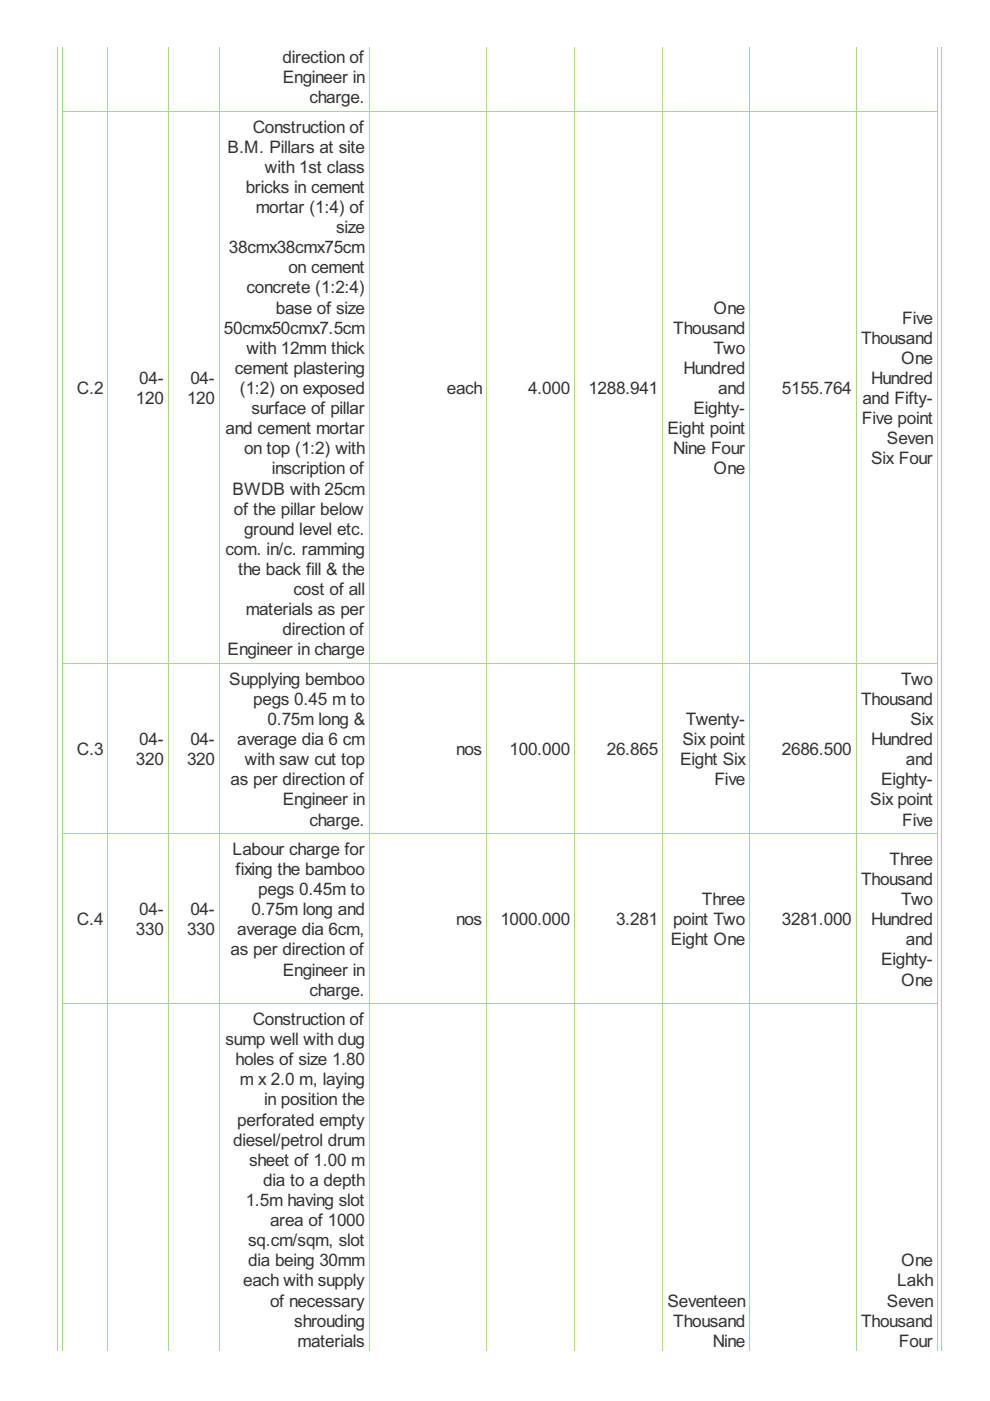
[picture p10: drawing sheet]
<svg xmlns="http://www.w3.org/2000/svg" width="210mm" height="297mm" viewBox="0 0 210 297" stroke-linecap="round" stroke-linejoin="round" font-family="sans-serif">
<defs><g id="words">
<g font-size="4.1" fill="#333">
<text x="59.9" y="13.4">direction of</text>
<text x="60" y="17.6">Engineer in</text>
<text x="65.6" y="21.9">charge.</text>
<text x="53.6" y="28.1">Construction of</text>
<text x="48.2" y="32.4">B.M. Pillars at site</text>
<text x="52.1" y="40.9">bricks in cement</text>
<text x="56.2" y="36.6">with 1st class</text>
<text x="54.2" y="45.2">mortar (1:4) of</text>
<text x="48.5" y="53.7">38cmx38cmx75cm</text>
<text x="71.3" y="49.4">size</text>
<text x="61.2" y="58">on cement</text>
<text x="52.3" y="62.2">concrete (1:2:4)</text>
<text x="47.5" y="70.7">50cmx50cmx7.5cm</text>
<text x="58.5" y="66.5">base of size</text>
<text x="142.8" y="70.7">Thousand</text>
<text x="151.3" y="66.5">One</text>
<text x="191.3" y="68.6">Five</text>
<text x="52.3" y="75">with 12mm thick</text>
<text x="151.3" y="75">Two</text>
<text x="182.6" y="72.9">Thousand</text>
<text x="191.1" y="77.1">One</text>
<text x="16.3" y="83.5">C.2</text>
<text x="29.5" y="81.4">04-</text>
<text x="40.4" y="81.4">04-</text>
<text x="49.8" y="79.3">cement plastering</text>
<text x="50.9" y="83.5">(1:2) on exposed</text>
<text x="94.7" y="83.5">each</text>
<text x="112" y="83.5">4.000</text>
<text x="124.8" y="83.5">1288.941</text>
<text x="144.9" y="79.3">Hundred</text>
<text x="152.3" y="83.5">and</text>
<text x="165.8" y="83.5">5155.764</text>
<text x="184.7" y="81.4">Hundred</text>
<text x="28.8" y="85.7">120</text>
<text x="39.7" y="85.7">120</text>
<text x="53.3" y="87.8">surface of pillar</text>
<text x="147" y="87.8">Eighty-</text>
<text x="182.7" y="89.9">Five point</text>
<text x="182.9" y="85.7">and Fifty-</text>
<text x="47.8" y="92.1">and cement mortar</text>
<text x="141.5" y="92.1">Eight point</text>
<text x="188.1" y="94.2">Seven</text>
<text x="51.7" y="96.3">on top (1:2) with</text>
<text x="57.6" y="100.6">inscription of</text>
<text x="142.8" y="96.3">Nine Four</text>
<text x="151.3" y="100.6">One</text>
<text x="184.7" y="98.5">Six Four</text>
<text x="49.3" y="104.9">BWDB with 25cm</text>
<text x="49.6" y="109.1">of the pillar below</text>
<text x="51.7" y="113.4">ground level etc.</text>
<text x="47.8" y="117.7">com. in/c. ramming</text>
<text x="50.5" y="121.9">the back fill &amp; the</text>
<text x="52.1" y="130.4">materials as per</text>
<text x="62.2" y="126.2">cost of all</text>
<text x="59.9" y="134.7">direction of</text>
<text x="48.2" y="139">Engineer in charge</text>
<text x="48.6" y="145.2">Supplying bemboo</text>
<text x="53.7" y="149.5">pegs 0.45 m to</text>
<text x="182.6" y="149.5">Thousand</text>
<text x="191.1" y="145.2">Two</text>
<text x="56.7" y="153.7">0.75m long &amp;</text>
<text x="145.4" y="153.7">Twenty-</text>
<text x="193" y="153.7">Six</text>
<text x="16.3" y="160.1">C.3</text>
<text x="29.5" y="158">04-</text>
<text x="40.4" y="158">04-</text>
<text x="50.3" y="158">average dia 6 cm</text>
<text x="96.7" y="160.1">nos</text>
<text x="108.1" y="160.1">100.000</text>
<text x="128.7" y="160.1">26.865</text>
<text x="144.7" y="158">Six point</text>
<text x="165.8" y="160.1">2686.500</text>
<text x="184.7" y="158">Hundred</text>
<text x="28.8" y="162.2">320</text>
<text x="39.7" y="162.2">320</text>
<text x="48.9" y="166.5">as per direction of</text>
<text x="51.9" y="162.2">with saw cut top</text>
<text x="144.2" y="162.2">Eight Six</text>
<text x="151.5" y="166.5">Five</text>
<text x="186.8" y="166.5">Eighty-</text>
<text x="192.1" y="162.2">and</text>
<text x="60" y="170.8">Engineer in</text>
<text x="184.5" y="170.8">Six point</text>
<text x="65.6" y="175">charge.</text>
<text x="191.3" y="175">Five</text>
<text x="49.3" y="181.3">Labour charge for</text>
<text x="50" y="185.5">fixing the bamboo</text>
<text x="188.6" y="183.4">Three</text>
<text x="54.8" y="189.8">pegs 0.45m to</text>
<text x="148.8" y="191.9">Three</text>
<text x="182.6" y="187.6">Thousand</text>
<text x="191.1" y="191.9">Two</text>
<text x="16.3" y="196.2">C.4</text>
<text x="29.5" y="194">04-</text>
<text x="40.4" y="194">04-</text>
<text x="53.3" y="194">0.75m long and</text>
<text x="96.7" y="196.2">nos</text>
<text x="106.1" y="196.2">1000.000</text>
<text x="130.6" y="196.2">3.281</text>
<text x="142.7" y="196.2">point Two</text>
<text x="165.8" y="196.2">3281.000</text>
<text x="184.7" y="196.2">Hundred</text>
<text x="28.8" y="198.3">330</text>
<text x="39.7" y="198.3">330</text>
<text x="48.9" y="202.6">as per direction of</text>
<text x="50.3" y="198.3">average dia 6cm,</text>
<text x="142.2" y="200.4">Eight One</text>
<text x="192.1" y="200.4">and</text>
<text x="60" y="206.8">Engineer in</text>
<text x="186.8" y="204.7">Eighty-</text>
<text x="191.1" y="209">One</text>
<text x="65.6" y="211.1">charge.</text>
<text x="47.8" y="221.6">sump well with dug</text>
<text x="53.6" y="217.3">Construction of</text>
<text x="50" y="225.8">holes of size 1.80</text>
<text x="50.9" y="230.1">m x 2.0 m, laying</text>
<text x="50.3" y="238.6">perforated empty</text>
<text x="56" y="234.4">in position the</text>
<text x="49.4" y="242.9">diesel/petrol drum</text>
<text x="52.8" y="247.2">sheet of 1.00 m</text>
<text x="55.8" y="251.4">dia to a depth</text>
<text x="52.1" y="255.7">1.5m having slot</text>
<text x="57.2" y="260">area of 1000</text>
<text x="52.6" y="264.2">sq.cm/sqm, slot</text>
<text x="52.6" y="268.5">dia being 30mm</text>
<text x="191.1" y="268.5">One</text>
<text x="51.6" y="272.7">each with supply</text>
<text x="190.2" y="272.7">Lakh</text>
<text x="57.2" y="277">of necessary</text>
<text x="62.4" y="281.3">shrouding</text>
<text x="141.5" y="277">Seventeen</text>
<text x="142.8" y="281.3">Thousand</text>
<text x="182.6" y="281.3">Thousand</text>
<text x="188.1" y="277">Seven</text>
<text x="63.1" y="285.5">materials</text>
<text x="151.1" y="285.5">Nine</text>
<text x="190.6" y="285.5">Four</text>
</g>
</g></defs>
<g fill="none" stroke="#a8da7f" stroke-width=".21">
<path d="M12.2 9.9v276.6M13.3 9.9v276.6M22.9 9.9v276.6M35.7 9.9v276.6M46.5 9.9v276.6M78.3 9.9v276.6M103.2 9.9v276.6M121.8 9.9v276.6M140.5 9.9v276.6M159 9.9v276.6M181.5 9.9v276.6M198.8 9.9v276.6"/>
<path d="M199.6 9.9v276.6M13.2 23.6h185.6M13.2 140.7h185.6M13.2 176.7h185.6M13.2 212.8h185.6"/>
</g>
<use href="#words"/>
</svg>
